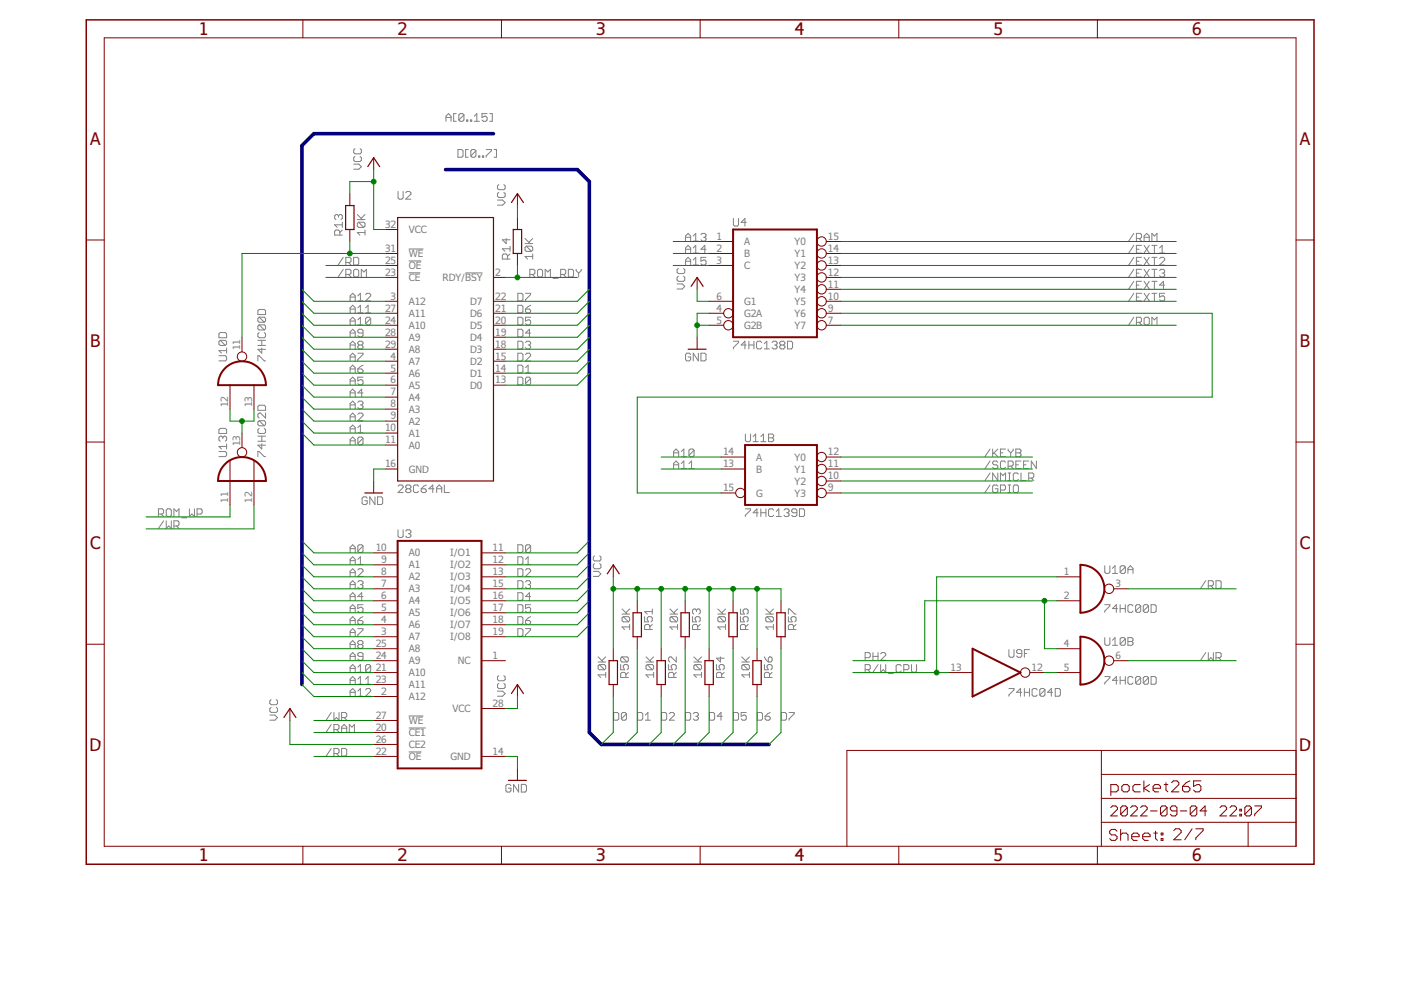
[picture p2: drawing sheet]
<svg xmlns="http://www.w3.org/2000/svg" width="297mm" height="210mm" viewBox="0 0 297 210" stroke-linecap="round" stroke-linejoin="round" font-family="sans-serif">
<defs><g id="words">
<g font-size="3.7" fill="#800000">
<text x="42.2" y="7.4">1</text>
<text x="84.3" y="7.4">2</text>
<text x="126.4" y="7.4">3</text>
<text x="168.5" y="7.4">4</text>
<text x="210.6" y="7.4">5</text>
<text x="252.7" y="7.4">6</text>
<text x="19.1" y="30.7">A</text>
<text x="275.6" y="30.7">A</text>
<text x="19.1" y="73.6">B</text>
<text x="275.6" y="73.6">B</text>
<text x="19.1" y="116.4">C</text>
<text x="275.6" y="116.4">C</text>
<text x="18.9" y="159.3">D</text>
<text x="275.4" y="159.3">D</text>
<text x="42.2" y="182.6">1</text>
<text x="84.3" y="182.6">2</text>
<text x="126.4" y="182.6">3</text>
<text x="168.5" y="182.6">4</text>
<text x="210.6" y="182.6">5</text>
<text x="252.7" y="182.6">6</text>
</g>
<g font-size="2.1" fill="#808080">
<text x="81.6" y="53.4">31</text>
<text x="81.6" y="48.3">32</text>
<text x="86.7" y="49.4">VCC</text>
<text x="151.9" y="50.8">1</text>
<text x="151.9" y="53.4">2</text>
<text x="157.8" y="52">A</text>
<text x="168.5" y="52">Y0</text>
<text x="175.5" y="53.4">14</text>
<text x="175.5" y="50.8">15</text>
<text x="81.6" y="58.5">23</text>
<text x="81.6" y="55.9">25</text>
<text x="86.7" y="54.5">WE</text>
<text x="86.7" y="59.6">CE</text>
<text x="86.7" y="57">OE</text>
<text x="93.9" y="59.6">RDY/BSY</text>
<text x="105" y="58.5">2</text>
<text x="151.9" y="55.9">3</text>
<text x="157.8" y="54.5">B</text>
<text x="157.8" y="57">C</text>
<text x="168.5" y="59.6">Y3</text>
<text x="168.5" y="57">Y2</text>
<text x="168.5" y="54.5">Y1</text>
<text x="175.5" y="58.5">12</text>
<text x="175.5" y="55.9">13</text>
<text x="82.8" y="63.5">3</text>
<text x="86.7" y="64.7">A12</text>
<text x="99.7" y="64.7">D7</text>
<text x="105" y="63.5">22</text>
<text x="151.9" y="63.5">6</text>
<text x="157.8" y="64.7">G1</text>
<text x="168.5" y="64.7">Y5</text>
<text x="168.5" y="62.1">Y4</text>
<text x="175.5" y="63.5">10</text>
<text x="175.5" y="61">11</text>
<text x="81.6" y="71.2">28</text>
<text x="81.6" y="68.6">24</text>
<text x="81.6" y="66.1">27</text>
<text x="86.7" y="69.7">A10</text>
<text x="86.7" y="67.2">A11</text>
<text x="99.7" y="69.7">D5</text>
<text x="99.7" y="67.2">D6</text>
<text x="105" y="71.2">19</text>
<text x="105" y="68.6">20</text>
<text x="105" y="66.1">21</text>
<text x="151.9" y="66.1">4</text>
<text x="151.9" y="68.6">5</text>
<text x="157.8" y="67.2">G2A</text>
<text x="157.8" y="69.7">G2B</text>
<text x="168.5" y="69.7">Y7</text>
<text x="168.5" y="67.2">Y6</text>
<text x="175.5" y="68.6">7</text>
<text x="175.5" y="66.1">9</text>
<text x="50.9" y="74.3" transform="rotate(-90 50.9 74.3)">11</text>
<text x="81.6" y="73.7">29</text>
<text x="82.8" y="76.2">4</text>
<text x="86.7" y="77.3">A7</text>
<text x="86.7" y="74.8">A8</text>
<text x="86.7" y="72.3">A9</text>
<text x="99.7" y="77.3">D2</text>
<text x="99.7" y="74.8">D3</text>
<text x="99.7" y="72.3">D4</text>
<text x="105" y="76.2">15</text>
<text x="105" y="73.7">18</text>
<text x="82.8" y="83.8">7</text>
<text x="82.8" y="81.3">6</text>
<text x="82.8" y="78.8">5</text>
<text x="86.7" y="82.4">A5</text>
<text x="86.7" y="79.9">A6</text>
<text x="99.7" y="82.4">D0</text>
<text x="99.7" y="79.9">D1</text>
<text x="105" y="81.3">13</text>
<text x="105" y="78.8">14</text>
<text x="48.4" y="86.3" transform="rotate(-90 48.4 86.3)">12</text>
<text x="53.5" y="86.3" transform="rotate(-90 53.5 86.3)">13</text>
<text x="82.8" y="88.9">9</text>
<text x="82.8" y="86.4">8</text>
<text x="86.7" y="87.5">A3</text>
<text x="86.7" y="85">A4</text>
<text x="50.9" y="94.6" transform="rotate(-90 50.9 94.6)">13</text>
<text x="81.6" y="94">11</text>
<text x="81.6" y="91.5">10</text>
<text x="86.7" y="95.1">A0</text>
<text x="86.7" y="92.6">A1</text>
<text x="86.7" y="90">A2</text>
<text x="81.6" y="99.1">16</text>
<text x="86.7" y="100.2">GND</text>
<text x="153.3" y="96.5">14</text>
<text x="153.3" y="99.1">13</text>
<text x="160.3" y="97.7">A</text>
<text x="160.3" y="100.2">B</text>
<text x="168.5" y="97.7">Y0</text>
<text x="168.5" y="100.2">Y1</text>
<text x="175.5" y="96.5">12</text>
<text x="175.5" y="99.1">11</text>
<text x="175.5" y="101.6">10</text>
<text x="48.4" y="106.6" transform="rotate(-90 48.4 106.6)">11</text>
<text x="53.5" y="106.6" transform="rotate(-90 53.5 106.6)">12</text>
<text x="153.3" y="104.2">15</text>
<text x="160.3" y="105.3">G</text>
<text x="168.5" y="102.7">Y2</text>
<text x="168.5" y="105.3">Y3</text>
<text x="175.5" y="104.2">9</text>
<text x="79.7" y="116.9">10</text>
<text x="80.8" y="119.4">9</text>
<text x="86.7" y="118">A0</text>
<text x="95.4" y="118">I/O1</text>
<text x="104.4" y="119.4">12</text>
<text x="104.4" y="116.9">11</text>
<text x="80.8" y="121.9">8</text>
<text x="80.8" y="124.5">7</text>
<text x="86.7" y="120.5">A1</text>
<text x="86.7" y="123.1">A2</text>
<text x="86.7" y="125.6">A3</text>
<text x="95.4" y="125.6">I/O4</text>
<text x="95.4" y="123.1">I/O3</text>
<text x="95.4" y="120.5">I/O2</text>
<text x="104.4" y="124.5">15</text>
<text x="104.4" y="121.9">13</text>
<text x="225.6" y="121.9">1</text>
<text x="236.5" y="124.5">3</text>
<text x="80.8" y="127">6</text>
<text x="80.8" y="129.6">5</text>
<text x="86.7" y="128.1">A4</text>
<text x="86.7" y="130.7">A5</text>
<text x="95.4" y="130.7">I/O6</text>
<text x="95.4" y="128.1">I/O5</text>
<text x="104.4" y="129.6">17</text>
<text x="104.4" y="127">16</text>
<text x="225.6" y="127">2</text>
<text x="79.7" y="137.2">25</text>
<text x="80.8" y="132.1">4</text>
<text x="80.8" y="134.6">3</text>
<text x="86.7" y="133.2">A6</text>
<text x="86.7" y="135.8">A7</text>
<text x="95.4" y="135.8">I/O8</text>
<text x="95.4" y="133.2">I/O7</text>
<text x="104.4" y="134.6">19</text>
<text x="104.4" y="132.1">18</text>
<text x="225.6" y="137.2">4</text>
<text x="79.7" y="139.7">24</text>
<text x="79.7" y="142.3">21</text>
<text x="86.7" y="138.3">A8</text>
<text x="86.7" y="140.8">A9</text>
<text x="86.7" y="143.4">A10</text>
<text x="97.1" y="140.8">NC</text>
<text x="104.4" y="139.7">1</text>
<text x="201.6" y="142.3">13</text>
<text x="218.7" y="142.3">12</text>
<text x="225.6" y="142.3">5</text>
<text x="236.5" y="139.7">6</text>
<text x="79.7" y="144.8">23</text>
<text x="80.8" y="147.3">2</text>
<text x="86.7" y="145.9">A11</text>
<text x="86.7" y="148.5">A12</text>
<text x="104.4" y="149.9">28</text>
<text x="79.7" y="155">20</text>
<text x="79.7" y="152.4">27</text>
<text x="86.7" y="153.5">WE</text>
<text x="95.9" y="151">VCC</text>
<text x="79.7" y="160">22</text>
<text x="79.7" y="157.5">26</text>
<text x="86.7" y="161.1">OE</text>
<text x="86.7" y="158.6">CE2</text>
<text x="86.7" y="156.1">CE1</text>
<text x="95.5" y="161.1">GND</text>
<text x="104.4" y="160">14</text>
</g>
</g></defs>
<g fill="none" stroke="#808080" stroke-width=".21">
<path d="M75 34.8h1.1l.5 .5-.5 .6h-1.1M75.3 33.2l-.3 .2v.6l.3 .2h1l.3-.2v-.6l-.3-.2M75.3 31.5l-.3 .3v.5l.3 .3h1l.3-.3v-.5l-.3-.3M94.6 25.7v-1.1l.5-.5 .5 .5v1.1M94.6 24.9h1M96.7 24.1h-.5v1.6h.5M97.1 31.7h.8l.3 .3v1.1l-.3 .2h-.8zM98.4 24.4v1l-.3 .3h-.5l-.3-.3M98.4 24.4l-.3-.3h-.5l-.3 .3v1M98.4 24.4l-1.1 1M98.9 25.4h.3v.3h-.3zM99.3 31.7h-.6v1.6h.6"/>
<path d="M99.7 25.4h.3v.3h-.3zM100.6 25.7h1M100.6 24.6l.5-.5v1.6M100.9 32v1.1l-.3 .2h-.5l-.3-.2M100.9 32l-.3-.3h-.5l-.3 .3v1.1M100.9 32l-1.1 1.1M101.5 33.1h.2v.2h-.2zM102.3 33.1h.3v.2h-.3zM103.1 31.7h1.1v.3l-1.1 1.1v.2M103.3 24.1h-1.1v.8l.5-.3h.3l.3 .3v.5l-.3 .3h-.5l-.3-.3M103.8 24.1h.6v1.6h-.6M104.7 31.7h.6v1.6h-.6"/>
<path d="M105.7 39.1l-.2 .3v.6l.2 .2h1.1l.3-.2v-.6l-.3-.3M71.8 45.8l-.3-.3h-.3l-.2 .3v.5l.2 .3M71.8 45.8l.3-.3h.2l.3 .3v.5l-.3 .3M71.8 45.8v.2M72.1 49.8v-.8l-.3-.2h-.6l-.2 .2v.8h1.6M72.6 48.8l-.5 .5M72.6 47.7h-1.6l.5 .5M72.6 47.1v1.1M72.8 57.1l-1.1 1.6M72.8 54.6l-1.1 1.6M73.3 55.6h.8l.3-.2v-.6l-.3-.2h-.8v1.6M73.3 58.2h.8l.3-.3v-.5l-.3-.3h-.8v1.6"/>
<path d="M73.9 58.2l.5 .5M73.9 55.6l.5 .6M75 54.6h.8l.3 .2v1.1l-.3 .3h-.8zM75.2 57.1h.6l.3 .3v1.1l-.3 .2h-.6l-.2-.2v-1.1zM75.8 46.6h1.6M75.8 45.5l1 1.1M76 47.1h1.1l.3 .3v.5l-.3 .3M76 47.1l-.2 .3v.5l.2 .3h1.1M76 47.1l1.1 1.1M76.6 58.7v-1.6l.6 .6 .5-.6v1.6M77.4 49.3h-1.6l.5 .5M77.4 48.8v1"/>
<path d="M77.4 45.5l-.8 .8M84.4 40.6v1.4l.3 .2h.5l.3-.2v-1.4M86 40.9l.3-.3h.5l.3 .3v.2l-1.1 1.1h1.1M86.7 52.8h3.1M86.7 57.8h2.4M86.7 55.3h2.6M98.6 57.9h3.7M105.5 42.4h1.1l.5 .5-.5 .6h-1.1M105.7 40.8l-.2 .2v.6l.2 .3h1.1l.3-.3v-.6l-.3-.2M107.3 50.6v1l-.8-.8h1.6M107.6 54.9v-.8l-.3-.3h-.5l-.3 .3v.8h1.6M108.1 53.8l-.5 .6"/>
<path d="M108.1 52.7h-1.6l.6 .6M108.1 52.2v1.1M111.3 51.6h1.6M111.3 50.6l1.1 1M111.6 52.2h1.1l.2 .3v.5l-.2 .3M111.6 52.2l-.3 .3v.5l.3 .3h1.1M111.6 52.2l1.1 1.1M112.3 58.2h.8l.3-.3v-.5l-.3-.3h-.8v1.6M112.9 58.2l.5 .5M112.9 54.4h-1.6l.5 .5M112.9 53.8v1.1M112.9 50.6l-.8 .8"/>
<path d="M114.2 57.1h.6l.2 .3v1.1l-.2 .2h-.6l-.2-.2v-1.1zM115.6 58.7v-1.6l.5 .6 .6-.6v1.6M117.2 59h1.1M118.9 58.2h.8l.3-.3v-.5l-.3-.3h-.8v1.6M119.4 58.2l.6 .5M120.5 57.1h.8l.3 .3v1.1l-.3 .2h-.8zM122.2 57.1v.3l.5 .5M122.7 57.9v.8M123.2 57.1v.3l-.5 .5M143.8 58.5l-.2 .3v.6l.2 .2h1.1l.3-.2v-.6l-.3-.3M143.8 56.9l-.2 .3v.5l.2 .3h1.1l.3-.3v-.5l-.3-.3M145.4 51.1v-1.1l.5-.5 .5 .5v1.1"/>
<path d="M145.4 53.7v-1.1l.5-.6 .5 .6v1.1M145.4 56.2v-1.1l.5-.5 .5 .5v1.1M145.4 55.4h1M145.4 52.9h1M145.4 50.3h1M147 55.1l.5-.5v1.6M147 50l.5-.5v1.6M147 52.6l.5-.6v1.7M147 56.2h1.1M147 53.7h1.1M147 51.1h1.1M148.6 49.8l.3-.3h.5l.3 .3v.2l-.3 .3"/>
<path d="M149.2 50.3h.2M149.4 50.3l.3 .3v.2l-.3 .3h-.5l-.3-.3M149.7 54.6h-1.1v.8l.6-.3h.2l.3 .3v.5l-.3 .3h-.5l-.3-.3M149.7 52.9h-1.1l.8-.9v1.7M155.5 46.3v1.4l.3 .2h.5l.3-.2v-1.4M158.2 47.1h-1.1l.8-.8v1.6M240.4 49.5l-1.1 1.6M240.4 52l-1.1 1.7M240.4 54.6l-1.1 1.6M240.4 57.1l-1.1 1.6M240.4 59.6l-1.1 1.7M240.9 55.4h.6"/>
<path d="M240.9 52.9h.6M240.9 50.6h.9l.2-.3v-.5l-.2-.3h-.9v1.6M240.9 57.9h.6M241.5 50.6l.5 .5M242 59.6h-1.1v1.7h1.1M242 54.6h-1.1v1.6h1.1M242 52h-1.1v1.7h1.1M242 57.1h-1.1v1.6h1.1M242.6 50.3h1.1M242.6 51.1v-1.1l.5-.5 .6 .5v1.1M242.6 52l1.1 1.7M242.6 54.6l1.1 1.6"/>
<path d="M242.6 57.1l1.1 1.6M242.6 59.6l1.1 1.7M243.7 52l-1.1 1.7M243.7 54.6l-1.1 1.6M243.7 57.1l-1.1 1.6M243.7 59.6l-1.1 1.7M244.2 59.6h1.1M244.2 54.6h1.1M244.2 51.1v-1.6l.6 .5 .5-.5v1.6M244.2 52h1.1M244.2 57.1h1.1M244.8 52v1.7"/>
<path d="M244.8 54.6v1.6M244.8 57.1v1.6M244.8 59.6v1.7M245.9 54.8l.2-.2h.6l.2 .2v.3l-1 1.1h1M245.9 53.7h1M245.9 52.6l.5-.6v1.7M245.9 57.4l.2-.3h.6l.2 .3v.3l-.2 .2M246.4 57.9h.3M246.7 57.9l.2 .3v.3l-.2 .2h-.6l-.2-.2M46.4 75.4h1.4l.2 .3v.5l-.2 .3h-1.4M46.4 70.8l.3-.3h1.1l.2 .3v.8h-1.6zM46.7 72.2l-.3 .2v.6l.3 .2h1.1"/>
<path d="M46.7 72.2h1.1l.2 .2v.6l-.2 .2M46.7 72.2l1.1 1M48 73.8v1.1M48 74.3h-1.6l.6 .6M54.7 76.5v-1.1h.2l1.1 1.1h.3M54.7 65.9l.2-.3h1.1l.3 .3v.8h-1.6zM54.7 73.2h1.6M54.7 72.2h1.6M54.9 67.2l-.2 .3v.6l.2 .2h1.1M54.9 68.9l-.2 .3v.5l.2 .3h1.1M54.9 70.5l-.2 .3v.5l.2 .3h1.1l.3-.3v-.5l-.3-.3M54.9 67.2h1.1l.3 .3v.6l-.3 .2"/>
<path d="M54.9 68.9h1.1l.3 .3v.5l-.3 .3M54.9 68.9l1.1 1.1M54.9 67.2l1.1 1.1M55.5 72.2v1M55.5 73.8v1.1l-.8-.8h1.6M74.2 73.2h1.1M74.2 75.7h1.1M74.2 63.8v-1.1l.6-.5 .5 .5v1.1M74.2 66.4v-1.1l.6-.6 .5 .6v1.1M74.2 68.9v-1.1l.6-.5 .5 .5v1.1M74.2 71.4v-1l.6-.6 .5 .6v1M74.2 74v-1.1l.6-.6 .5 .6v1.1"/>
<path d="M74.2 76.5v-1.1l.6-.5 .5 .5v1.1M74.2 79.1v-1.1l.6-.6 .5 .6v1.1M74.2 65.5h1.1M74.2 68.1h1.1M74.2 70.6h1.1M74.2 78.2h1.1M74.2 63h1.1M75.9 74.9h1.1v.3l-1.1 1v.3M75.9 65.3l.5-.6v1.7M75.9 62.7l.5-.5v1.6M75.9 67.8l.5-.5v1.6M75.9 66.4h1.1"/>
<path d="M75.9 68.9h1.1M75.9 78.2h.8l.3 .3v.3l-.3 .3h-.6l-.2-.3zM75.9 63.8h1.1M76.1 73.2l-.2-.3v-.3l.2-.3h.6l.3 .3v.3l-.3 .3M76.1 73.2h.6M76.1 73.2l-.2 .2v.3l.2 .3h.6l.3-.3v-.3l-.3-.2M77 80h-1.1v.8l.5-.3h.3l.3 .3v.5l-.3 .3h-.6l-.2-.3M77 70.6h-.9l-.2-.2v-.3l.2-.3h.6l.3 .3v1.1l-.3 .2h-.6l-.2-.2M77 77.4l-1.1 .8M77.5 62.5l.3-.3h.5l.3 .3v.2l-1.1 1.1h1.1M77.5 66.4h1.1M77.5 65.3l.5-.6v1.7"/>
<path d="M78.6 67.5l-.3-.2h-.5l-.3 .2v1.1M78.6 67.5v1.1l-.3 .3h-.5l-.3-.3M78.6 67.5l-1.1 1.1M109.8 72.3h.8l.3 .3v1.1l-.3 .3h-.8zM109.8 74.9h.8l.3 .3v1l-.3 .3h-.8zM109.8 80h.8l.3 .2v1.1l-.3 .3h-.8zM109.8 67.3h.8l.3 .2v1.1l-.3 .3h-.8zM109.8 64.7h.8l.3 .3v1.1l-.3 .3h-.8zM109.8 69.8h.8l.3 .3v1.1l-.3 .2h-.8zM109.8 77.4h.8l.3 .3v1.1l-.3 .3h-.8zM109.8 62.2h.8l.3 .3v1l-.3 .3h-.8zM111.4 72.6l.3-.3h.5l.3 .3v.3l-.3 .3"/>
<path d="M111.4 75.2l.3-.3h.5l.3 .3v.2l-1.1 1.1h1.1M111.4 65.5h.8l.3 .3v.3l-.3 .3h-.5l-.3-.3zM111.4 79.1h1.1M111.4 62.2h1.1v.3l-1.1 1v.3M111.4 78l.6-.6v1.7M112 73.2h.2M112.2 73.2l.3 .2v.3l-.3 .3h-.5l-.3-.3M112.5 67.3h-1.1v.8l.6-.3h.2l.3 .3v.5l-.3 .3h-.5l-.3-.3M112.5 70.6h-1.1l.8-.8v1.6M112.5 64.7l-1.1 .8M143.6 60.2h1.1l.5 .5-.5 .6h-1.1M146.4 75.2l-.2-.3h-.6l-.2 .3v1l.2 .3h.6l.2-.3v-.5h-.5"/>
<path d="M148.1 74.9v1.6l-1.1-1.6v1.6M148.6 74.9h.8l.3 .3v1l-.3 .3h-.8zM155.5 72.3h1.1v.3l-1.1 1.1v.3M158.2 73.2h-1.1l.8-.9v1.7M158.8 73.2h1.1M158.8 72.3v1.7M159.9 72.3v1.7M161.5 72.6l-.3-.3h-.5l-.3 .3v1.1l.3 .3h.5l.3-.3M162.1 74h1M162.1 72.9l.5-.6v1.7M163.7 72.6l.3-.3h.5l.3 .3v.3l-.3 .3M164.2 73.2h.3"/>
<path d="M164.5 73.2l.3 .2v.3l-.3 .3h-.5l-.3-.3M165.6 73.2l-.3-.3v-.3l.3-.3h.5l.3 .3v.3l-.3 .3M165.6 73.2h.5M165.6 73.2l-.3 .2v.3l.3 .3h.5l.3-.3v-.3l-.3-.2M167 72.3h.8l.2 .3v1.1l-.2 .3h-.8zM240.4 67.3l-1.1 1.6M240.4 62.2l-1.1 1.6M240.9 68.3h.9l.2-.2v-.6l-.2-.2h-.9v1.6M240.9 63h.6M240.9 60.5h.6M241.5 68.3l.5 .6M242 62.2h-1.1v1.6h1.1"/>
<path d="M242.6 62.2l1.1 1.6M242.8 67.3h.6l.3 .2v1.1l-.3 .3h-.6l-.2-.3v-1.1zM243.7 62.2l-1.1 1.6M244.2 68.9v-1.6l.6 .5 .5-.5v1.6M244.2 62.2h1.1M244.8 62.2v1.6M246.9 62.2h-1v.8l.5-.3h.3l.2 .3v.5l-.2 .3h-.6l-.2-.3M246.9 60.5h-1l.8-.9v1.7M46.4 95.7h1.4l.2 .3v.6l-.2 .2h-1.4M46.4 91.1l.3-.3h1.1l.2 .3v.8h-1.6zM47.2 92.7l-.2-.2h-.3l-.3 .2v.6l.3 .3M47.2 92.7l.3-.2h.3l.2 .2v.6l-.2 .3"/>
<path d="M47.2 92.7v.3M48 94.1v1.1M48 94.7h-1.6l.6 .5M54.7 96.8v-1.1h.2l1.1 1.1h.3M54.7 93.6h1.6M54.7 92.5h1.6M54.9 85.9h1.1l.3 .3v.8h-1.6v-.8zM54.9 89.2l-.2 .3v.5l.2 .3h1.1M54.9 90.8l-.2 .3v.6l.2 .2h1.1l.3-.2v-.6l-.3-.3M54.9 89.2h1.1l.3 .3v.5l-.3 .3M54.9 89.2l1.1 1.1M55.5 94.1v1.1l-.8-.8h1.6"/>
<path d="M55.5 92.5v1.1M56.3 87.6v1l-1.1-1h-.3l-.2 .2v.6l.2 .2M74.2 89.2v-1.1l.6-.5 .5 .5v1.1M74.2 81.6v-1.1l.6-.5 .5 .5v1.1M74.2 84.1v-1.1l.6-.5 .5 .5v1.1M74.2 86.7v-1.1l.6-.6 .5 .6v1.1M74.2 91.8v-1.1l.6-.6 .5 .6v1.1M74.2 94.3v-1.1l.6-.5 .5 .5v1.1M74.2 80.8h1.1M74.2 83.3h1.1M74.2 85.9h1.1M74.2 88.4h1.1"/>
<path d="M74.2 90.9h1.1M74.2 93.5h1.1M75.9 87.8l.2-.2h.6l.3 .2v.3l-1.1 1.1h1.1M75.9 90.7l.5-.6v1.7M75.9 85.3l.2-.3h.6l.3 .3v.3l-.3 .3M75.9 91.8h1.1M76.4 85.9h.3M76.7 85.9l.3 .2v.3l-.3 .3h-.6l-.2-.3M77 92.9v1.1l-.3 .3h-.6l-.2-.3M77 92.9l-.3-.2h-.6l-.2 .2v1.1M77 83.3h-1.1l.8-.8v1.6M77 92.9l-1.1 1.1"/>
<path d="M112.5 80.2v1.1l-.3 .3h-.5l-.3-.3M112.5 80.2l-.3-.2h-.5l-.3 .2v1.1M112.5 80.2l-1.1 1.1M142.8 96.8v-1.1l.5-.5 .6 .5v1.1M142.8 99.4v-1.1l.5-.6 .6 .6v1.1M142.8 98.6h1.1M142.8 96h1.1M144.4 96.8h1.1M144.4 98.3l.6-.6v1.7M144.4 95.7l.6-.5v1.6M144.4 99.4h1.1M146.1 99.4h1.1"/>
<path d="M146.1 98.3l.5-.6v1.7M147.2 95.5v1.1l-.3 .2h-.6l-.2-.2M147.2 95.5l-.3-.3h-.6l-.2 .3v1.1M147.2 95.5l-1.1 1.1M158 92v1.4l.3 .2h.6l.2-.2v-1.4M159.7 93.6h1.1M159.7 92.6l.5-.6v1.6M161.3 93.6h1.1M161.3 92.6l.6-.6v1.6M162.9 92h.9l.2 .3v.3l-.2 .2 .2 .3v.3l-.2 .2h-.9zM162.9 92.8h.9M209.9 95.2l-1.1 1.6"/>
<path d="M209.9 97.7l-1.1 1.7M210.5 95.2v1.6M210.7 96l.9 .8M211.6 98l-.3-.3h-.6l-.2 .3v.3l.2 .3h.6l.3 .2v.3l-.3 .3h-.6l-.2-.3M211.6 95.2l-1.1 1.1M212.1 96h.5M213.2 95.2h-1.1v1.6h1.1M213.2 98l-.3-.3h-.5l-.3 .3v1.1l.3 .3h.5l.3-.3M213.7 95.2v.3l.6 .5M213.7 98.8h.8l.3-.2v-.6l-.3-.3h-.8v1.7M214.3 96v.8M214.3 98.8l.5 .6"/>
<path d="M214.8 95.2v.3l-.5 .5M215.4 95.2h.8l.3 .3v.2l-.3 .3 .3 .3v.3l-.3 .2h-.8zM215.4 98.6h.5M215.4 96h.8M216.5 97.7h-1.1v1.7h1.1M217 98.6h.6M218.1 97.7h-1.1v1.7h1.1M219.7 97.7v1.7l-1-1.7v1.7M33.6 109h.8l.3-.3v-.5l-.3-.3h-.8v1.6M34.1 109l.6 .5M34.7 110.4l-1.1 1.7M35.2 110.4v1.7l.6-.6 .5 .6v-1.7"/>
<path d="M35.5 107.9h.5l.3 .3v1l-.3 .3h-.5l-.3-.3v-1zM36.9 109.5v-1.6l.5 .5 .6-.5v1.6M36.9 111.5h.8l.3-.2v-.6l-.3-.3h-.8v1.7M37.4 111.5l.6 .6M38.5 109.8h1.1M40.2 107.9v1.6l.5-.5 .5 .5v-1.6M41.8 109h.8l.3-.3v-.5l-.3-.3h-.8v1.6M74.2 117.1v-1l.6-.6 .5 .6v1M74.2 119.7v-1.1l.6-.6 .5 .6v1.1M74.2 118.9h1.1M74.2 116.3h1.1M75.9 118.6l.5-.6v1.7"/>
<path d="M75.9 119.7h1.1M77 115.8v1.1l-.3 .2h-.6l-.2-.2M77 115.8l-.3-.3h-.6l-.2 .3v1.1M77 115.8l-1.1 1.1M77.9 105.6l-.3-.3h-.6l-.2 .3v1.1l.2 .3h.6l.3-.3v-.5h-.6M79.5 105.3v1.7l-1.1-1.7v1.7M80.1 105.3h.8l.2 .3v1.1l-.2 .3h-.8zM84.4 103.1l.3-.3h.5l.3 .3v.3l-1.1 1h1.1M84.4 112.3v1.4l.3 .3h.5l.3-.3v-1.4M86 112.6l.3-.3h.5l.3 .3v.3l-.3 .3M86.3 103.6l-.3 .3v.3l.3 .2h.5l.3-.2v-.3l-.3-.3M86.3 103.6l-.3-.2v-.3l.3-.3h.5l.3 .3v.3l-.3 .2"/>
<path d="M86.3 103.6h.5M86.6 113.2h.2M86.8 113.2l.3 .2v.3l-.3 .3h-.5l-.3-.3M88.8 103.1l-.3-.3h-.6l-.2 .3v1.1l.2 .2h.6l.3-.2M89.3 103.6h.8l.3 .3v.3l-.3 .2h-.5l-.3-.2zM90.4 102.8l-.5 .3-.6 .5M92 103.6h-1.1l.9-.8v1.6M92.6 103.6h1.1M92.6 104.4v-1l.5-.6 .6 .6v1M94.2 102.8v1.6h1.1M109.8 118h.8l.3 .3v1.1l-.3 .3h-.8zM109.8 115.5h.8l.3 .3v1.1l-.3 .2h-.8z"/>
<path d="M111.4 119.7h1.1M111.4 118.6l.6-.6v1.7M112.5 115.8l-.3-.3h-.5l-.3 .3v1.1M112.5 115.8v1.1l-.3 .2h-.5l-.3-.2M112.5 115.8l-1.1 1.1M126 117.9l-.2 .2v.6l.2 .2h1.1l.3-.2v-.6l-.3-.2M126 119.5l-.2 .3v.5l.2 .3h1.1l.3-.3v-.5l-.3-.3M158 107.9h1.1v.3l-1.1 1v.3M160.8 108.7h-1.1l.8-.8v1.6M161.3 108.7h1.1M161.3 107.9v1.6M162.4 107.9v1.6"/>
<path d="M164 108.2l-.2-.3h-.6l-.3 .3v1l.3 .3h.6l.2-.3M164.6 109.5h1.1M164.6 108.4l.5-.5v1.6M166.2 108.2l.3-.3h.5l.3 .3v.2l-.3 .3M166.8 108.7h.2M167 108.7l.3 .3v.2l-.3 .3h-.5l-.3-.3M169 108.7h-.9l-.2-.3v-.2l.2-.3h.6l.3 .3v1l-.3 .3h-.6l-.2-.3M169.5 107.9h.8l.3 .3v1l-.3 .3h-.8zM209.9 100.3l-1.1 1.6M209.9 102.8l-1.1 1.6M211.6 103.1l-.3-.3h-.6l-.2 .3v1.1l.2 .2h.6l.3-.2v-.6h-.6M211.6 100.3v1.6l-1.1-1.6v1.6"/>
<path d="M212.1 103.9h.8l.3-.3v-.5l-.3-.3h-.8v1.6M212.1 101.9v-1.6l.5 .5 .6-.5v1.6M213.7 104.4h.6M213.7 102.8h.6M213.7 101.9h.6M213.7 100.3h.6M214 100.3v1.6M214 102.8v1.6M214.8 103.1l.3-.3h.5l.3 .3v1.1l-.3 .2h-.5l-.3-.2zM215.9 100.5l-.3-.2h-.5l-.3 .2v1.1l.3 .3h.5l.3-.3M216.5 100.3v1.6h1.1M218.1 101.4h.8l.3-.3v-.6l-.3-.2h-.8v1.6"/>
<path d="M218.7 101.4l.5 .5M234.2 120v1.3l.3 .3h.5l.3-.3v-1.3M74.2 129h1.1M74.2 122.2v-1.1l.6-.5 .5 .5v1.1M74.2 124.8v-1.1l.6-.6 .5 .6v1.1M74.2 127.3v-1.1l.6-.5 .5 .5v1.1M74.2 129.8v-1l.6-.6 .5 .6v1M74.2 132.4v-1.1l.6-.6 .5 .6v1.1M74.2 134.9v-1.1l.6-.5 .5 .5v1.1M74.2 137.5v-1.1l.6-.6 .5 .6v1.1M74.2 140v-1.1l.6-.5 .5 .5v1.1M74.2 139.2h1.1"/>
<path d="M74.2 136.7h1.1M74.2 134.1h1.1M74.2 131.6h1.1M74.2 126.5h1.1M74.2 124h1.1M74.2 121.4h1.1M75.9 120.9l.2-.3h.6l.3 .3v.2l-1.1 1.1h1.1M75.9 123.4l.2-.3h.6l.3 .3v.3l-.3 .3M75.9 131.6h.8l.3 .2v.3l-.3 .3h-.6l-.2-.3zM75.9 133.3h1.1v.3l-1.1 1v.3M76.1 136.7l-.2-.3v-.3l.2-.3h.6l.3 .3v.3l-.3 .3M76.1 136.7l-.2 .2v.3l.2 .3h.6l.3-.3v-.3l-.3-.2"/>
<path d="M76.1 136.7h.6M76.4 124h.3M76.7 124l.3 .2v.3l-.3 .3h-.6l-.2-.3M77 130.7l-.6 .3-.5 .6M77 128.2h-1.1v.8l.5-.2h.3l.3 .2v.6l-.3 .2h-.6l-.2-.2M77 139.2h-.9l-.2-.3v-.3l.2-.2h.6l.3 .2v1.1l-.3 .3h-.6l-.2-.3M77 126.5h-1.1l.8-.8v1.6M109.8 125.7h.8l.3 .2v1.1l-.3 .3h-.8zM109.8 128.2h.8l.3 .3v1.1l-.3 .2h-.8zM109.8 130.7h.8l.3 .3v1.1l-.3 .3h-.8zM109.8 120.6h.8l.3 .3v1l-.3 .3h-.8zM109.8 133.3h.8l.3 .3v1l-.3 .3h-.8z"/>
<path d="M109.8 123.1h.8l.3 .3v1.1l-.3 .3h-.8zM111.4 120.9l.3-.3h.5l.3 .3v.2l-1.1 1.1h1.1M111.4 133.3h1.1v.3l-1.1 1v.3M111.4 131.6h.8l.3 .2v.3l-.3 .3h-.5l-.3-.3zM111.4 123.4l.3-.3h.5l.3 .3v.3l-.3 .3M112 124h.2M112.2 124l.3 .2v.3l-.3 .3h-.5l-.3-.3M112.5 128.2h-1.1v.8l.6-.2h.2l.3 .2v.6l-.3 .2h-.5l-.3-.2M112.5 126.5h-1.1l.8-.8v1.6M112.5 130.7l-1.1 .9M125.8 121.1h1.1l.5 .6-.5 .5h-1.1M126.8 139.3l1.1 1.1"/>
<path d="M128.4 139.3l-.8 .8M131.9 139.3l-.3 .3v.5l.3 .3h1M131.9 139.3h1l.3 .3v.5l-.3 .3M131.9 139.3l1 1.1M131.9 130.2h1.6M131.9 129.1l1.1 1.1M132.1 130.7h1.1l.3 .3v.6l-.3 .2M132.1 130.7l-.2 .3v.6l.2 .2h1.1M132.1 130.7l1.1 1.1M133.5 132.9h-1.6l.5 .6M133.5 132.4v1.1M133.5 129.1l-.8 .8"/>
<path d="M136.7 130.7v1.1h.8l-.3-.5v-.3l.3-.3h.5l.3 .3v.6l-.3 .2M137 139.3l1 1.1M137.8 133.5v-.8l-.3-.3h-.6l-.2 .3v.8h1.6M138.3 132.4l-.5 .5M138.3 129.1v1.1M138.3 129.7h-1.6l.5 .5M138.6 139.3l-.8 .8M142 130.2h1.7M142 129.1l1.1 1.1M142.3 130.7l-.3 .3v.6l.3 .2h1.1M142.3 130.7h1.1l.3 .3v.6l-.3 .2M142.3 130.7l1.1 1.1"/>
<path d="M143.4 139.3v1.1l-1.1-1.1h-.3l-.2 .3v.5l.2 .3M143.7 132.9h-1.7l.6 .6M143.7 132.4v1.1M143.7 129.1l-.8 .8M146.8 130.7v1.1h.9l-.3-.5v-.3l.3-.3h.5l.3 .3v.6l-.3 .2M147.1 139.3l1.1 1.1M147.7 129.4l-.3-.3h-.3l-.3 .3v.5l.3 .3M147.7 129.4l.2-.3h.3l.3 .3v.5l-.3 .3M147.7 129.4v.3M147.9 133.5v-.8l-.2-.3h-.6l-.3 .3v.8h1.7M148.5 132.4l-.6 .5M148.7 139.3l-.8 .8"/>
<path d="M152.2 130.2h1.6M152.2 129.1l1.1 1.1M152.5 130.7l-.3 .3v.6l.3 .2h1M152.5 130.7h1l.3 .3v.6l-.3 .2M152.5 130.7l1 1.1M152.7 139.3v1.1l-.8-.8h1.6M153.8 132.9h-1.6l.5 .6M153.8 132.4v1.1M153.8 129.1l-.8 .8M157 130.7v1.1h.8l-.3-.5v-.3l.3-.3h.5l.3 .3v.6l-.3 .2M157 129.1v1.1h.8l-.3-.8 .3-.3h.5l.3 .3v.5l-.3 .3M157.3 139.3l1.1 1.1"/>
<path d="M158.1 133.5v-.8l-.3-.3h-.5l-.3 .3v.8h1.6M158.6 132.4l-.5 .5M158.9 139.3l-.8 .8M162.1 139.3l.2 .5 .6 .6M162.3 130.2h1.7M162.3 129.1l1.1 1.1M162.6 130.7l-.3 .3v.6l.3 .2h1.1M162.6 130.7h1.1l.3 .3v.6l-.3 .2M162.6 130.7l1.1 1.1M163.2 139.3h.2l.3 .3v.5l-.3 .3h-.5v-.8zM164 132.9h-1.7l.6 .6M164 132.4v1.1"/>
<path d="M164 129.1l-.8 .8M167.2 130.7v1.1h.8l-.3-.5v-.3l.3-.3h.5l.3 .3v.6l-.3 .2M167.2 130.2v-1.1h.2l1.1 1.1h.3M168.2 133.5v-.8l-.2-.3h-.6l-.2 .3v.8h1.6M168.8 132.4l-.6 .5M183.4 139.4h.9l.2-.2v-.6l-.2-.2h-.9v1.6M185.1 139.2h1.1M185.1 138.4v1.6M186.2 138.4v1.6M186.7 138.6l.3-.2h.5l.3 .2v.3l-1.1 1.1h1.1M213.9 137.7v1.4l.3 .3h.5l.3-.3v-1.4M216.6 138.6h-.8l-.3-.3v-.3l.3-.3h.6l.2 .3v1.1l-.2 .3h-.6l-.3-.3"/>
<path d="M217.2 138.6h.5M218.3 137.7h-1.1v1.7M234.2 128.2h1.1v.3l-1.1 1.1v.2M234.2 135.2v1.3l.3 .3h.5l.3-.3v-1.3M235.9 121.6h1M235.9 120.5l.5-.5v1.6M235.9 135.7l.5-.5v1.6M235.9 136.8h1M236.9 129h-1l.8-.8v1.6M237.5 129h1.1M237.5 128.2v1.6M238.6 120.2l-.3-.2h-.5l-.3 .2v1.1"/>
<path d="M238.6 135.5l-.3-.3h-.5l-.3 .3v1M238.6 120.2v1.1l-.3 .3h-.5l-.3-.3M238.6 128.2v1.6M238.6 135.5v1l-.3 .3h-.5l-.3-.3M238.6 120.2l-1.1 1.1M238.6 135.5l-1.1 1M239.1 121.6v-1.1l.6-.5 .5 .5v1.1M239.1 135.2h.8l.3 .3v.2l-.3 .3 .3 .3v.2l-.3 .3h-.8zM239.1 120.8h1.1M239.1 136h.8M240.2 128.5l-.3-.3h-.5l-.3 .3v1.1l.3 .2h.5l.3-.2M241.9 128.5l-.3-.3h-.6l-.2 .3v1.1"/>
<path d="M241.9 128.5v1.1l-.3 .2h-.6l-.2-.2M241.9 128.5l-1.1 1.1M243.5 128.5l-.3-.3h-.5l-.3 .3v1.1M243.5 128.5v1.1l-.3 .2h-.5l-.3-.2M243.5 128.5l-1.1 1.1M244.1 128.2h.8l.2 .3v1.1l-.2 .2h-.8zM255.6 123.1l-1 1.7M255.6 138.4l-1 1.6M256.2 124.2h.8l.3-.2v-.6l-.3-.3h-.8v1.7M256.2 138.4v1.6l.5-.6 .6 .6v-1.6M256.7 124.2l.6 .6M257.8 139.4h.8l.3-.2v-.6l-.3-.2h-.8v1.6"/>
<path d="M257.8 123.1h.8l.3 .3v1.1l-.3 .3h-.8zM258.4 139.4l.5 .6M57.2 151.6h1.1l.5 .5-.5 .6h-1.1M57.5 150l-.3 .2v.6l.3 .2h1.1l.2-.2v-.6l-.2-.2M57.5 148.3l-.3 .3v.5l.3 .3h1.1l.2-.3v-.5l-.2-.3M70.2 153.6l-1 1.6M70.2 158.7l-1 1.6M70.2 151.1l-1 1.6M70.8 151.1v1.6l.5-.6 .6 .6v-1.6M70.8 154.7h.8l.3-.3v-.5l-.3-.3h-.8v1.6M70.8 159.8h.8l.3-.3v-.5l-.3-.3h-.8v1.6M71.3 154.7l.6 .5"/>
<path d="M71.3 159.8l.6 .5M72.4 152.1h.8l.3-.2v-.6l-.3-.2h-.8v1.6M72.4 155.2v-1l.6-.6 .5 .6v1M72.4 158.7h.8l.3 .3v1l-.3 .3h-.8zM72.4 154.4h1.1M73 152.1l.5 .6M74.1 155.2v-1.6l.5 .6 .5-.6v1.6M74.2 146.8h1.1M74.2 144.3h1.1M74.2 142.5v-1l.6-.6 .5 .6v1M74.2 145.1v-1.1l.6-.6 .5 .6v1.1M74.2 147.6v-1.1l.6-.5 .5 .5v1.1"/>
<path d="M74.2 141.7h1.1M75.9 147.6h1.1M75.9 145.1h1.1M75.9 141.5l.5-.6v1.6M75.9 144l.5-.6v1.7M75.9 146.5l.5-.5v1.6M75.9 142.5h1.1M77.5 146.3l.3-.3h.5l.3 .3v.2l-1.1 1.1h1.1M77.5 145.1h1.1M77.5 144l.5-.6v1.7M78.6 141.2l-.3-.3h-.5l-.3 .3v1.1M78.6 141.2v1.1l-.3 .2h-.5l-.3-.2"/>
<path d="M78.6 141.2l-1.1 1.1M86.7 159.4h2.6M86.7 154.3h3.6M86.7 151.8h3.1M105.5 146.5h1.1l.5 .6-.5 .5h-1.1M105.7 144.9l-.2 .3v.5l.2 .3h1.1l.3-.3v-.5l-.3-.3M105.7 143.3l-.2 .2v.6l.2 .2h1.1l.3-.2v-.6l-.3-.2M126.8 140.4h1.6M127.1 140.9h1.1l.2 .3v.5l-.2 .3M127.1 140.9l-.3 .3v.5l.3 .3h1.1M127.1 140.9l1.1 1.1M128.4 143.1h-1.6l.5 .5"/>
<path d="M128.4 142.6v1M130.1 151.1h.8l.3 .2v1.1l-.3 .3h-.8zM131.6 140.9v1.1h.8l-.3-.5v-.3l.3-.3h.5l.3 .3v.5l-.3 .3M132.7 143.6v-.8l-.3-.2h-.5l-.3 .2v.8h1.6M132.8 151.3v1.1l-.3 .3h-.5l-.3-.3M132.8 151.3l-.3-.2h-.5l-.3 .2v1.1M132.8 151.3l-1.1 1.1M133.2 142.6l-.5 .5M135.2 151.1h.8l.3 .2v1.1l-.3 .3h-.8zM136.8 152.7h1.1M136.8 151.6l.6-.5v1.6M137 140.4h1.6"/>
<path d="M137.2 140.9l-.2 .3v.5l.2 .3h1.1M137.2 140.9h1.1l.3 .3v.5l-.3 .3M137.2 140.9l1.1 1.1M138.6 143.1h-1.6l.5 .5M138.6 142.6v1M140.3 151.1h.8l.3 .2v1.1l-.3 .3h-.8zM141.8 140.9v1.1h.8l-.3-.5v-.3l.3-.3h.5l.3 .3v.5l-.3 .3M141.9 151.3l.3-.2h.5l.3 .2v.3l-1.1 1.1h1.1M142.9 143.6v-.8l-.3-.2h-.6l-.2 .2v.8h1.6M143.4 142.6l-.5 .5M145.4 151.1h.8l.2 .2v1.1l-.2 .3h-.8zM147 151.3l.3-.2h.5l.3 .2v.3l-.3 .3"/>
<path d="M147.1 140.4h1.6M147.4 140.9l-.3 .3v.5l.3 .3h1.1M147.4 140.9h1.1l.2 .3v.5l-.2 .3M147.4 140.9l1.1 1.1M147.5 151.9h.3M147.8 151.9l.3 .2v.3l-.3 .3h-.5l-.3-.3M148.7 143.1h-1.6l.6 .5M148.7 142.6v1M150.4 151.1h.8l.3 .2v1.1l-.3 .3h-.8zM151.9 140.9v1.1h.8l-.2-.5v-.3l.2-.3h.6l.2 .3v.5l-.2 .3M153 143.6v-.8l-.3-.2h-.5l-.3 .2v.8h1.6M153.1 151.9h-1l.8-.8v1.6"/>
<path d="M153.5 142.6l-.5 .5M155.5 151.1h.8l.3 .2v1.1l-.3 .3h-.8zM157.3 140.4h1.6M157.5 140.9l-.2 .3v.5l.2 .3h1.1M157.5 140.9h1.1l.3 .3v.5l-.3 .3M157.5 140.9l1.1 1.1M158.2 151.1h-1.1v.8l.6-.3h.2l.3 .3v.5l-.3 .3h-.5l-.3-.3M158.9 143.1h-1.6l.5 .5M158.9 142.6v1M160.6 151.1h.8l.3 .2v1.1l-.3 .3h-.8zM162.1 140.9v1.1h.8l-.3-.5v-.3l.3-.3h.5l.3 .3v.5l-.3 .3M162.2 151.9h.8l.3 .2v.3l-.3 .3h-.5l-.3-.3z"/>
<path d="M163.2 143.6v-.8l-.3-.2h-.6l-.2 .2v.8h1.6M163.3 151.1l-.5 .2-.6 .6M163.7 142.6l-.5 .5M165.7 151.1h.8l.3 .2v1.1l-.3 .3h-.8zM167.3 151.1h1.1v.2l-1.1 1.1v.3M183.4 142h.9l.2-.3v-.5l-.2-.3h-.9v1.6M184 142l.5 .5M186.2 140.9l-1.1 1.6M186.7 140.9v1.6l.6-.5 .5 .5v-1.6M188.3 142.8h1.1M191.1 141.2l-.3-.3h-.6l-.2 .3v1.1l.2 .2h.6l.3-.2M191.6 142h.8l.3-.3v-.5l-.3-.3h-.8v1.6"/>
<path d="M193.3 140.9v1.4l.2 .2h.6l.2-.2v-1.4M213.9 146h1.1v.3l-1.1 1v.3M216.6 146.8h-1.1l.9-.8v1.6M217.2 146.8h1.1M217.2 146v1.6M218.3 146v1.6M219.9 146.3l-.3-.3h-.5l-.3 .3v1l.3 .3h.5l.3-.3M221.6 146.3l-.3-.3h-.6l-.2 .3v1M221.6 146.3v1l-.3 .3h-.6l-.2-.3M221.6 146.3l-1.1 1M223.2 146.8h-1.1l.8-.8v1.6M223.7 146h.8l.3 .3v1l-.3 .3h-.8z"/>
<path d="M234.2 143.4h1.1v.3l-1.1 1.1v.3M236.9 144.3h-1l.8-.9v1.7M237.5 143.4v1.7M237.5 144.3h1.1M238.6 143.4v1.7M240.2 143.7l-.3-.3h-.5l-.3 .3v1.1l.3 .3h.5l.3-.3M241.9 143.7l-.3-.3h-.6l-.2 .3v1.1M241.9 143.7v1.1l-.3 .3h-.6l-.2-.3M241.9 143.7l-1.1 1.1M243.5 143.7l-.3-.3h-.5l-.3 .3v1.1M243.5 143.7v1.1l-.3 .3h-.5l-.3-.3M243.5 143.7l-1.1 1.1"/>
<path d="M244.1 143.4h.8l.2 .3v1.1l-.2 .3h-.8zM108.3 166.6l-.2-.3h-.6l-.2 .3v1.1l.2 .2h.6l.2-.2v-.6h-.5M110 166.3v1.6l-1.1-1.6v1.6M110.5 166.3h.8l.3 .3v1.1l-.3 .2h-.8z"/>
</g>
<path d="M155.4 48.7h17.8v22.8h-17.8zM47.6 78.2a5.1 5.1 0 0 1 5.6-1.3 5.1 5.1 0 0 1 3.2 4.8h-10.2a5.1 5.1 0 0 1 1.4-3.5zM47.6 98.5a5.1 5.1 0 0 1 5.6-1.2 5.1 5.1 0 0 1 3.2 4.7h-10.2a5.1 5.1 0 0 1 1.4-3.5zM158 94.4h15.2v12.7h-15.2zM84.3 114.7h17.8v48.2h-17.8zM229.1 119.8a5.1 5.1 0 0 1 5.1 5 5.1 5.1 0 0 1-5.1 5.1zM206.2 137.5l10.2 5.1-10.2 5.1zM229.1 135a5.1 5.1 0 0 1 5.1 5.1 5.1 5.1 0 0 1-5.1 5z" fill="none" stroke="#800000" stroke-width=".42"/>
<g fill="none" stroke="#800000" stroke-width=".21">
<path d="M22.1 8h252.7v171.4h-252.7zM64.2 4.2v3.8M106.3 4.2v3.8M148.4 4.2v3.8M190.6 4.2v3.8M232.7 4.2v3.8M79.2 33.4v2.6M18.3 50.9h3.8M74.2 41v2.6M74.2 48.7v2.5M81.8 53.7h2.5M81.8 56.3h2.5"/>
<path d="M81.8 58.8h2.5M81.8 48.7h2.5M104.6 58.8h2.6M109.7 41v2.6M109.7 46.1v2.6M109.7 53.7v2.6M147.8 58.8v2.5M150.3 51.2h5.1M150.3 53.7h5.1M150.3 56.3h5.1M175.2 51.2h3.1M175.2 53.7h3.1"/>
<path d="M175.2 56.3h3.1M175.2 58.8h3.1M274.8 50.9h3.8M51.3 71.5v3.1M81.8 66.4h2.5M81.8 69h2.5M81.8 63.9h2.5M81.8 79.1h2.5M81.8 76.6h2.5M81.8 74h2.5M81.8 71.5h2.5M104.6 66.4h2.6"/>
<path d="M104.6 69h2.6M104.6 63.9h2.6M104.6 79.1h2.6M104.6 76.6h2.6M104.6 74h2.6M104.6 71.5h2.6M147.8 71.5v2.5M150.3 66.4h3.1M150.3 69h3.1M150.3 63.9h5.1M175.2 66.4h3.1M175.2 69h3.1"/>
<path d="M175.2 63.9h3.1M175.2 61.3h3.1M18.3 93.7h3.8M48.8 81.7v5M48.8 97.7v9.4M51.3 91.8v3.1M53.8 81.7v5M53.8 97.7v9.4M81.8 94.4h2.5M81.8 91.8h2.5M81.8 89.3h2.5M81.8 86.7h2.5"/>
<path d="M81.8 84.2h2.5M81.8 81.7h2.5M81.8 99.4h2.5M104.6 81.7h2.6M152.9 99.4h5.1M152.9 96.9h5.1M175.2 99.4h3.1M175.2 96.9h3.1M274.8 93.7h3.8M79.2 117.2h5.1M79.2 119.8h5.1M79.2 102v2.5"/>
<path d="M102.1 117.2h5.1M102.1 119.8h5.1M130 119.8v2.5M152.9 104.5h3.1M175.2 104.5h3.1M175.2 102h3.1M18.3 136.6h3.8M79.2 122.3h5.1M79.2 124.8h5.1M79.2 127.4h5.1M79.2 129.9h5.1M79.2 132.5h5.1"/>
<path d="M79.2 135h5.1M79.2 137.5h5.1M102.1 122.3h5.1M102.1 124.8h5.1M102.1 127.4h5.1M102.1 129.9h5.1M102.1 132.5h5.1M102.1 135h5.1M130 137.5v2.6M135.1 127.4v2.5M135.1 135v2.5M140.2 137.5v2.6"/>
<path d="M145.3 127.4v2.5M145.3 135v2.5M150.3 137.5v2.6M155.4 127.4v2.5M155.4 135v2.5M160.5 137.5v2.6M165.6 127.4v2.5M165.6 135v2.5M224 122.3h5.1M224 127.4h5.1M224 137.5h5.1M236.1 124.8h3.1"/>
<path d="M274.8 136.6h3.8M61.5 150.2v2.6M79.2 142.6h5.1M79.2 140.1h5.1M79.2 145.1h5.1M79.2 147.7h5.1M79.2 157.8h5.1M79.2 155.3h5.1M79.2 152.8h5.1M102.1 140.1h5.1M102.1 150.2h5.1M109.7 145.1v2.6"/>
<path d="M130 145.1v2.6M140.2 145.1v2.6M150.3 145.1v2.6M160.5 145.1v2.6M201.1 142.6h5.1M218.4 142.6h3M224 142.6h5.1M233.5 159.1v20.3M236.1 140.1h3.1M274.8 159.1h-95.2v20.3M64.2 179.4v3.8M79.2 160.4h5.1"/>
<path d="M102.1 160.4h5.1M106.3 179.4v3.8M109.7 162.9v2.6M148.4 179.4v3.8M190.6 179.4v3.8M232.7 179.4v3.8M233.5 174.3h41.3M233.5 169.3h41.3M233.5 164.2h41.3M235.5 171.2l.4-.3h.7l.3 .3v.4l-1.4 1.4h1.4M235.5 167.9h1.2l.4-.4v-.8l-.4-.4h-1.2v2.4M236.8 176.2l-.4-.3h-.8l-.3 .3v.4l.3 .4h.8l.4 .4v.4l-.4 .4h-.8l-.3-.4"/>
<path d="M237.6 175.9v2.3M237.6 177l.4-.4h.8l.4 .4v1.2M237.8 166.7l.5-.4h.7l.4 .4v.8l-.4 .4h-.7l-.5-.4zM239 171.2v1.4l-.3 .4h-.7l-.4-.4M239 171.2l-.3-.3h-.7l-.4 .3v1.4M239 171.2l-1.4 1.4M239.7 171.2l.4-.3h.7l.3 .3v.4l-1.4 1.4h1.4M239.9 177.4h1.6v-.4l-.4-.4h-.8l-.4 .4v.8l.4 .4h.8M241.8 166.3h-1.2l-.4 .4v.8l.4 .4h1.2M241.8 171.2l.4-.3h.7l.3 .3v.4l-1.4 1.4h1.4M242.3 177.4h1.5v-.4l-.3-.4h-.8l-.4 .4v.8l.4 .4h.8M242.5 165.6v2.3"/>
<path d="M243.7 166.3l-1.2 .8 1.2 .8M243.9 171.9h1.4M244.5 167.1h1.5v-.4l-.3-.4h-.8l-.4 .4v.8l.4 .4h.8M244.6 176.6h.8M245 176.2v1.6l.4 .4M246.2 176.6h.4v.4h-.4zM246.2 177.8h.4v.4h-.4zM246.8 166.3h.8M247.2 165.9v1.6l.4 .4M247.4 171.2l-.3-.3h-.7l-.4 .3v1.4M247.4 171.2v1.4l-.3 .4h-.7l-.4-.4M247.4 171.2l-1.4 1.4"/>
<path d="M248.4 165.9l.4-.3h.8l.3 .3v.4l-1.5 1.6h1.5M248.9 176.1l.3-.4h.8l.4 .4v.4l-1.5 1.6h1.5M249.5 171.9h-1l-.4-.3v-.4l.4-.3h.7l.3 .3v1.4l-.3 .4h-.7l-.4-.4M250.2 171.9h1.5M250.7 166.7h1.2l.4 .4v.4l-.4 .4h-.8l-.4-.4zM252.3 165.6l-.8 .3-.8 .8M252.8 175.7l-1.6 2.4M253.5 175.7h1.6v.4l-1.6 1.6v.4M253.7 171.2v1.4l-.3 .4h-.7l-.4-.4M253.7 171.2l-.3-.3h-.7l-.4 .3v1.4M253.7 171.2l-1.4 1.4M254.6 165.6h-1.5v1.1l.7-.4h.4l.4 .4v.8l-.4 .4h-.8l-.3-.4"/>
<path d="M255.9 171.9h-1.5l1.1-1v2.1M258.7 171.2l.3-.3h.7l.4 .3v.4l-1.4 1.4h1.4M260.8 171.2l.3-.3h.7l.4 .3v.4l-1.4 1.4h1.4M262.9 172.6h.3v.4h-.3zM262.9 171.6h.3v.3h-.3zM264.6 174.3v5.1M265.3 171.2v1.4l-.3 .4h-.7l-.4-.4M265.3 171.2l-.3-.3h-.7l-.4 .3v1.4M265.3 171.2l-1.4 1.4M266 170.9h1.4v.3l-1.4 1.4v.4"/>
<circle cx="174.2" cy="51.2" r=".99"/>
<circle cx="174.2" cy="53.7" r=".99"/>
<circle cx="174.2" cy="56.3" r=".99"/>
<circle cx="174.2" cy="58.8" r=".99"/>
<circle cx="51.3" cy="75.6" r=".99"/>
<circle cx="154.4" cy="66.4" r=".99"/>
<circle cx="154.4" cy="69" r=".99"/>
<circle cx="174.2" cy="66.4" r=".99"/>
<circle cx="174.2" cy="61.3" r=".99"/>
<circle cx="174.2" cy="69" r=".99"/>
<circle cx="174.2" cy="63.9" r=".99"/>
<circle cx="51.3" cy="95.9" r=".99"/>
<circle cx="174.2" cy="99.4" r=".99"/>
<circle cx="174.2" cy="96.9" r=".99"/>
<circle cx="157" cy="104.5" r=".99"/>
<circle cx="174.2" cy="102" r=".99"/>
<circle cx="174.2" cy="104.5" r=".99"/>
<circle cx="235.1" cy="124.8" r=".99"/>
<circle cx="217.4" cy="142.6" r=".99"/>
<circle cx="235.1" cy="140.1" r=".99"/>
</g>
<g fill="none" stroke="#800000" stroke-width=".25">
<path d="M78 35.3l1.2-1.9 1.3 1.9M73.3 43.6h1.8v5.1h-1.8zM84.3 46.1h20.3v55.9h-20.3zM108.4 42.9l1.3-1.9 1.3 1.9M108.8 48.7h1.8v5h-1.8zM145.9 74h3.8M146.5 60.7l1.3-1.9 1.3 1.9M77.3 104.5h3.8M128.8 121.7l1.2-1.9 1.3 1.9M134.2 129.9h1.8v5.1h-1.8zM144.4 129.9h1.8v5.1h-1.8zM154.5 129.9h1.8v5.1h-1.8z"/>
<path d="M164.7 129.9h1.8v5.1h-1.8zM60.2 152.1l1.3-1.9 1.2 1.9M108.4 147l1.3-1.9 1.3 1.9M129.1 140.1h1.8v5h-1.8zM139.3 140.1h1.8v5h-1.8zM149.5 140.1h1.7v5h-1.7zM159.6 140.1h1.8v5h-1.8zM107.8 165.5h3.8"/>
</g>
<path d="M18.3 4.2h260.3v179h-260.3z" fill="none" stroke="#800000" stroke-width=".32"/>
<path d="M94.5 36h27.9l2.5 2.5v116.8l2.6 2.5h35.5M104.6 28.3h-38.1l-2.5 2.6v114.2" fill="none" stroke="#000080" stroke-width=".76"/>
<g fill="none" stroke="#008000" stroke-width=".21">
<path d="M79.2 36v12.7h2.6M79.2 38.5h-5v2.5M69.1 56.3h12.7M69.1 58.8h12.7M74.2 51.2v2.5M81.8 53.7h-30.5v17.8M107.2 58.8h15.2M109.7 43.6v2.5M109.7 56.3v2.5M142.7 56.3h7.6M142.7 53.7h7.6M142.7 51.2h7.6"/>
<path d="M178.3 56.3h71.1M178.3 53.7h71.1M178.3 51.2h71.1M178.3 58.8h71.1M64 63.9l2.5 2.5h15.3M64 66.4l2.5 2.6h15.3M64 69l2.5 2.5h15.3M64 71.5l2.5 2.5h15.3M64 74l2.5 2.6h15.3M64 76.6l2.5 2.5h15.3M64 79.1l2.5 2.6h15.3M64 61.3l2.5 2.6h15.3"/>
<path d="M124.9 63.9l-2.5 2.5h-15.2M124.9 66.4l-2.5 2.6h-15.2M124.9 69l-2.5 2.5h-15.2M124.9 71.5l-2.5 2.5h-15.2M124.9 74l-2.5 2.6h-15.2M124.9 76.6l-2.5 2.5h-15.2M124.9 79.1l-2.5 2.6h-15.2M124.9 61.3l-2.5 2.6h-15.2M147.8 61.3v2.6h2.5M147.8 69h2.5M150.3 66.4h-2.5v5.1M178.3 66.4h78.7v17.8h-121.9v20.3h17.8"/>
<path d="M178.3 69h71.1M178.3 63.9h71.1M178.3 61.3h71.1M48.8 86.7v2.6h5v-2.6M51.3 89.3v2.5M64 81.7l2.5 2.5h15.3M64 84.2l2.5 2.5h15.3M64 86.7l2.5 2.6h15.3M64 89.3l2.5 2.5h15.3M64 91.8l2.5 2.6h15.3M81.8 99.4h-2.6v2.6M140.2 99.4h12.7"/>
<path d="M140.2 96.9h12.7M178.3 99.4h40.6M178.3 96.9h40.6M48.8 107.1v2.5h-17.8M53.8 107.1v5h-22.8M64 119.8l2.5 2.5h12.7M64 117.2l2.5 2.6h12.7M64 114.7l2.5 2.5h12.7M124.9 119.8l-2.5 2.5h-15.2M124.9 117.2l-2.5 2.6h-15.2M124.9 114.7l-2.5 2.5h-15.2M178.3 102h40.6"/>
<path d="M178.3 104.5h40.6M64 137.5l2.5 2.6h12.7M64 135l2.5 2.5h12.7M64 132.5l2.5 2.5h12.7M64 129.9l2.5 2.6h12.7M64 127.4l2.5 2.5h12.7M64 124.8l2.5 2.6h12.7M64 122.3l2.5 2.5h12.7M124.9 132.5l-2.5 2.5h-15.2M124.9 129.9l-2.5 2.6h-15.2M124.9 127.4l-2.5 2.5h-15.2M124.9 124.8l-2.5 2.6h-15.2"/>
<path d="M124.9 122.3l-2.5 2.5h-15.2M130 124.8h35.6v2.6M130 122.3v15.2M135.1 124.8v2.6M135.1 137.5v17.8l-2.5 2.5M140.2 124.8v12.7M145.3 124.8v2.6M145.3 137.5v17.8l-2.6 2.5M150.3 124.8v12.7M155.4 124.8v2.6M155.4 137.5v17.8l-2.5 2.5M160.5 124.8v12.7"/>
<path d="M165.6 137.5v17.8l-2.6 2.5M221.4 127.4v10.1h2.6M224 127.4h-27.9v12.7h-15.3M224 122.3h-25.4v20.3M239.2 124.8h22.9M61.5 152.8v5h17.7M64 142.6l2.5 2.5h12.7M64 140.1l2.5 2.5h12.7M64 145.1l2.5 2.6h12.7M66.5 155.3h12.7M66.5 152.8h12.7M109.7 147.7v2.5h-2.5"/>
<path d="M130 147.7v7.6l-2.5 2.5M140.2 147.7v7.6l-2.6 2.5M150.3 147.7v7.6l-2.5 2.5M160.5 147.7v7.6l-2.5 2.5M180.8 142.6h20.3M221.4 142.6h2.6M239.2 140.1h22.9M66.5 160.4h12.7M107.2 160.4h2.5v2.5"/>
</g>
<g fill="#008000" stroke="#008000" stroke-width=".21">
<circle cx="147.8" cy="69" r=".51"/>
<circle cx="79.2" cy="38.5" r=".51"/>
<circle cx="130" cy="124.8" r=".51"/>
<circle cx="135.1" cy="124.8" r=".51"/>
<circle cx="140.2" cy="124.8" r=".51"/>
<circle cx="145.3" cy="124.8" r=".51"/>
<circle cx="150.3" cy="124.8" r=".51"/>
<circle cx="155.4" cy="124.8" r=".51"/>
<circle cx="160.5" cy="124.8" r=".51"/>
<circle cx="109.7" cy="58.8" r=".51"/>
<circle cx="221.4" cy="127.4" r=".51"/>
<circle cx="198.6" cy="142.6" r=".51"/>
<circle cx="51.3" cy="89.3" r=".51"/>
<circle cx="74.2" cy="53.7" r=".51"/>
</g>
<use href="#words"/>
</svg>
